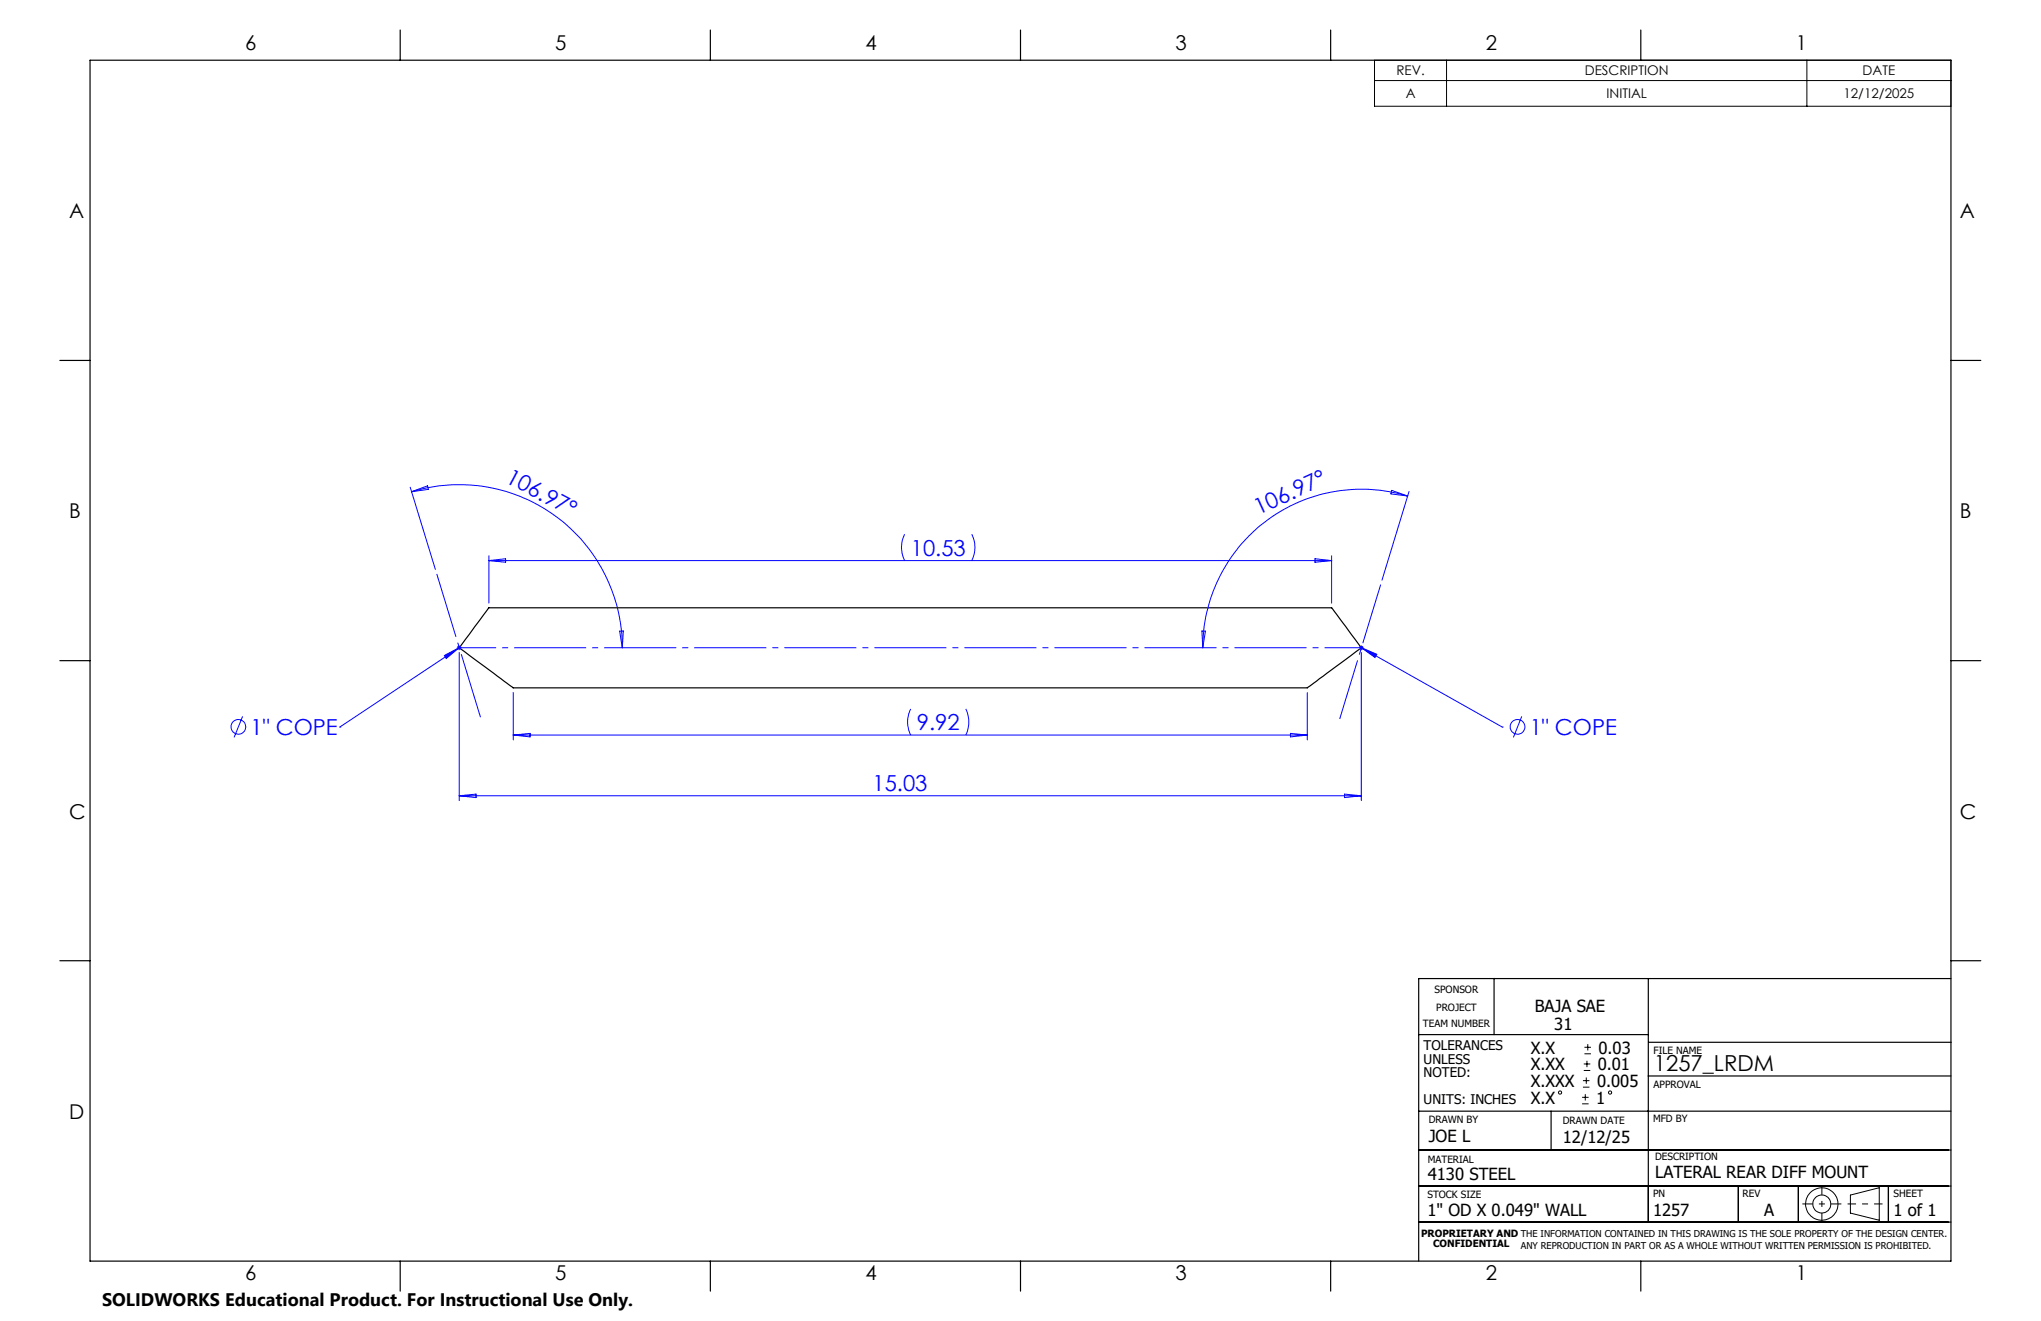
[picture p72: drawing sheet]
<svg xmlns="http://www.w3.org/2000/svg" width="432mm" height="279mm" viewBox="0 0 432 279" stroke-linecap="round" stroke-linejoin="round" font-family="sans-serif">
<defs><g id="words">
<g font-size="4.7" fill="#00f">
<text x="106.8" y="101.9" transform="rotate(28 106.8 101.9)">106.97°</text>
<text x="266.3" y="109" transform="rotate(-25 266.3 109)">106.97°</text>
<text x="192.7" y="117.5">10.53</text>
<text x="53" y="155.5">1&quot; COPE</text>
<text x="194" y="154.5">9.92</text>
<text x="323.6" y="155.5">1&quot; COPE</text>
<text x="184.6" y="167.3">15.03</text>
</g>
<text font-size="4.7" x="349.9" y="226.5">1257_LRDM</text>
<g font-size="4.3">
<text x="51.9" y="10.7">6</text>
<text x="117.5" y="10.7">5</text>
<text x="183.1" y="10.7">4</text>
<text x="248.7" y="10.7">3</text>
<text x="314.3" y="10.7">2</text>
<text x="379.9" y="10.7">1</text>
<text x="14.6" y="46.1">A</text>
<text x="414.7" y="46.1">A</text>
<text x="14.6" y="109.6">B</text>
<text x="414.7" y="109.6">B</text>
<text x="14.6" y="173.1">C</text>
<text x="414.7" y="173.1">C</text>
<text x="14.6" y="236.6">D</text>
<text x="51.9" y="270.8">6</text>
<text x="117.5" y="270.8">5</text>
<text x="183.1" y="270.8">4</text>
<text x="248.7" y="270.8">3</text>
<text x="314.3" y="270.8">2</text>
<text x="379.9" y="270.8">1</text>
</g>
<text font-size="3.8" x="21.6" y="276.3">SOLIDWORKS Educational Product. For Instructional Use Only.</text>
<g font-size="3.5">
<text x="324.7" y="214">BAJA SAE</text>
<text x="328.8" y="217.9">31</text>
<text x="323.8" y="222.9">X.X</text>
<text x="323.8" y="226.4">X.XX</text>
<text x="338" y="226.4">0.01</text>
<text x="338.2" y="222.9">0.03</text>
<text x="323.8" y="229.9">X.XXX</text>
<text x="323.8" y="233.5">X.X</text>
<text x="337.7" y="233.5">1</text>
<text x="337.9" y="229.9">0.005</text>
<text x="302.3" y="241.5">JOE L</text>
<text x="330.6" y="241.7">12/12/25</text>
<text x="302.1" y="249.7">4130 STEEL</text>
<text x="350.1" y="249.1">LATERAL REAR DIFF MOUNT</text>
<text x="302" y="257.2">1&quot; OD X 0.049&quot; WALL</text>
<text x="349.7" y="257.2">1257</text>
<text x="373.2" y="257.2">A</text>
<text x="400.6" y="257.1">1 of 1</text>
</g>
<g font-size="2.8">
<text x="295.5" y="15.9">REV.</text>
<text x="335.3" y="15.9">DESCRIPTION</text>
<text x="394.1" y="15.9">DATE</text>
<text x="297.4" y="20.8">A</text>
<text x="339.9" y="20.8">INITIAL</text>
<text x="390" y="20.8">12/12/2025</text>
<text x="301.2" y="222.2">TOLERANCES</text>
<text x="301.2" y="225">UNLESS</text>
<text x="301.2" y="227.8">NOTED:</text>
<text x="301.2" y="233.5">UNITS: INCHES</text>
</g>
<g font-size="2.1">
<text x="303.5" y="210">SPONSOR</text>
<text x="303.8" y="213.9">PROJECT</text>
<text x="301" y="217.3">TEAM NUMBER</text>
<text x="349.8" y="222.9">FILE NAME</text>
<text x="349.8" y="230.2">APPROVAL</text>
<text x="302.3" y="237.5">DRAWN BY</text>
<text x="330.6" y="237.7">DRAWN DATE</text>
<text x="349.7" y="237.3">MFD BY</text>
<text x="302.1" y="245.9">MATERIAL</text>
<text x="350.1" y="245.4">DESCRIPTION</text>
<text x="302" y="253.3">STOCK SIZE</text>
<text x="349.7" y="253.3">PN</text>
<text x="368.7" y="253.2">REV</text>
<text x="400.6" y="253.2">SHEET</text>
<text x="300.7" y="261.6">PROPRIETARY AND THE INFORMATION CONTAINED IN THIS DRAWING IS THE SOLE PROPERTY OF THE DESIGN CENTER.</text>
<text x="303.2" y="263.8">CONFIDENTIAL</text>
</g>
<text font-size="2" x="321.8" y="264.2">ANY REPRODUCTION IN PART OR AS A WHOLE WITHOUT WRITTEN PERMISSION IS PROHIBITED.</text>
</g></defs>
<g fill="none" stroke="#000" stroke-width=".25">
<path d="M19 12.7h393.7v254h-393.7zM84.7 6.4v6.3M150.3 6.4v6.3M215.9 6.4v6.3M281.5 6.4v6.3M347.1 6.4v6.3M12.7 76.2h6.3M412.7 76.2h6.4M12.7 139.7h6.3M103.4 128.6h178.3l6.3 8.4-11.4 8.5h-168l-11.4-8.5zM412.7 139.7h6.4M12.7 203.2h6.3"/>
<path d="M300.1 218.8h48.6M316.1 206.9v11.9M348.7 207v51.5M412.7 207h-112.6v59.7M412.7 203.2h6.4M300.1 235h112.6M328.2 235v8.2M348.7 227.6h64M348.8 220.5h64M300.1 258.5h112.6M300.1 250.9h112.6M300.1 243.2h112.6"/>
<path d="M367.8 250.9v7.6M380.5 250.9v7.6M399.5 250.9v7.6M84.7 266.7v6.4M150.3 266.7v6.4M215.9 266.7v6.4M281.5 266.7v6.4M347.1 266.7v6.4"/>
</g>
<g fill="none" stroke="#00f" stroke-width=".21">
<path d="M86.8 103l5.3 17.4M87.1 104a34.5 34.5 0 0 1 44.6 33M87.1 104l3.4-1.2 .1 .7zM103.4 117.5v10.1M103.4 118.6h178.3M103.4 118.6l3.6-.4v.7zM191.4 113a6.1 6.1 0 0 0 0 5.6M205.6 113a6.1 6.1 0 0 1 0 5.6M278.2 118.2l3.5 .4-3.5 .3zM281.7 117.5v10.1M294.4 103.7l3.4 1.2-3.5-.4zM297.8 104.9a33.6 33.6 0 0 0-43.3 32.1"/>
<path d="M298.1 104l-5.7 18.7M94 138.6l3.2-1.6-2.8 2.3zM96.7 137h.9M96.8 136.7l.7 .7M97.2 136.5v1M97.2 138v31.3M97.2 137l-25.3 16.8M97.5 136.7l-.7 .7M131.1 133.5h.8l-.2 3.5zM254.3 133.5h.7l-.5 3.5zM287.5 137h1M287.7 136.7l.7 .7"/>
<path d="M288 137l3.3 1.4-.4 .7zM288 136.5v1M288 138v31.3M288 137l29.8 16.8M288.4 136.7l-.7 .7M51.3 151.5l-1.8 4.5M71.9 153.8h.1M108.6 146.5v10M108.6 155.5h168M108.6 155.5l3.5-.4v.8zM192.7 149.9a6.1 6.1 0 0 0 0 5.6M204.3 149.9a6.4 6.4 0 0 1 0 5.6"/>
<path d="M273 155.1l3.6 .4-3.6 .4zM276.6 146.5v10M317.8 153.8h.1M321.9 151.5l-1.7 4.5M97.2 168.3h190.8M97.2 168.3l3.5-.3v.7zM284.4 168l3.6 .3-3.6 .4z"/>
<circle cx="50.4" cy="153.7" r="1.55"/>
<circle cx="321.1" cy="153.7" r="1.55"/>
</g>
<g fill="none" stroke="#000" stroke-width=".21">
<path d="M290.8 12.7h121.9v9.8h-121.9zM290.8 17h121.9M306 12.7v9.8M382.3 12.7v9.8M334.7 233.5h1.4M334.7 232.1h1.4M334.9 229.9h1.4M334.9 228.6h1.4M335.1 226.4h1.3M335.1 225h1.3M335.2 222.9h1.4M335.2 221.5h1.4"/>
<path d="M335.4 231.4v1.4M335.6 227.9v1.3M335.7 224.4v1.3M335.9 220.8v1.4M391.5 252.8l6.1-1.6v6.9l-6.1-1.5z"/>
<circle cx="330" cy="231.1" r=".34"/>
<circle cx="340.6" cy="231.1" r=".35"/>
<circle cx="385.4" cy="254.6" r="1.9"/>
<circle cx="385.4" cy="254.7" r="3.4"/>
</g>
<path d="M381.3 254.6h8.3" fill="none" stroke="#000" stroke-width=".21" stroke-dasharray="15.2 1.3 1.3 1.3" stroke-dashoffset="13" stroke-linecap="butt"/>
<path d="M385.4 250.8v7.7" fill="none" stroke="#000" stroke-width=".21" stroke-dasharray="15.2 1.3 1.3 1.3" stroke-dashoffset="13.3" stroke-linecap="butt"/>
<path d="M390.9 254.6h7.4" fill="none" stroke="#000" stroke-width=".21" stroke-dasharray="15.2 1.3 1.3 1.3" stroke-dashoffset="13.4" stroke-linecap="butt"/>
<path d="M288 137h-190.8" fill="none" stroke="#00f" stroke-width=".21" stroke-dasharray="15.2 1.3 1.3 1.3" stroke-dashoffset="7.4" stroke-linecap="butt"/>
<path d="M283.4 152.1l8.7-28.4" fill="none" stroke="#00f" stroke-width=".21" stroke-dasharray="15.2 1.3 1.3 1.3" stroke-dashoffset="2.3" stroke-linecap="butt"/>
<path d="M101.7 151.7l-9.3-30.3" fill="none" stroke="#00f" stroke-width=".21" stroke-dasharray="15.2 1.3 1.3 1.3" stroke-dashoffset="1.3" stroke-linecap="butt"/>
<path d="M94 138.6l3.2-1.6-2.8 2.3zM288 137l3.3 1.4-.4 .7z" fill="#00f"/>
<use href="#words"/>
</svg>
